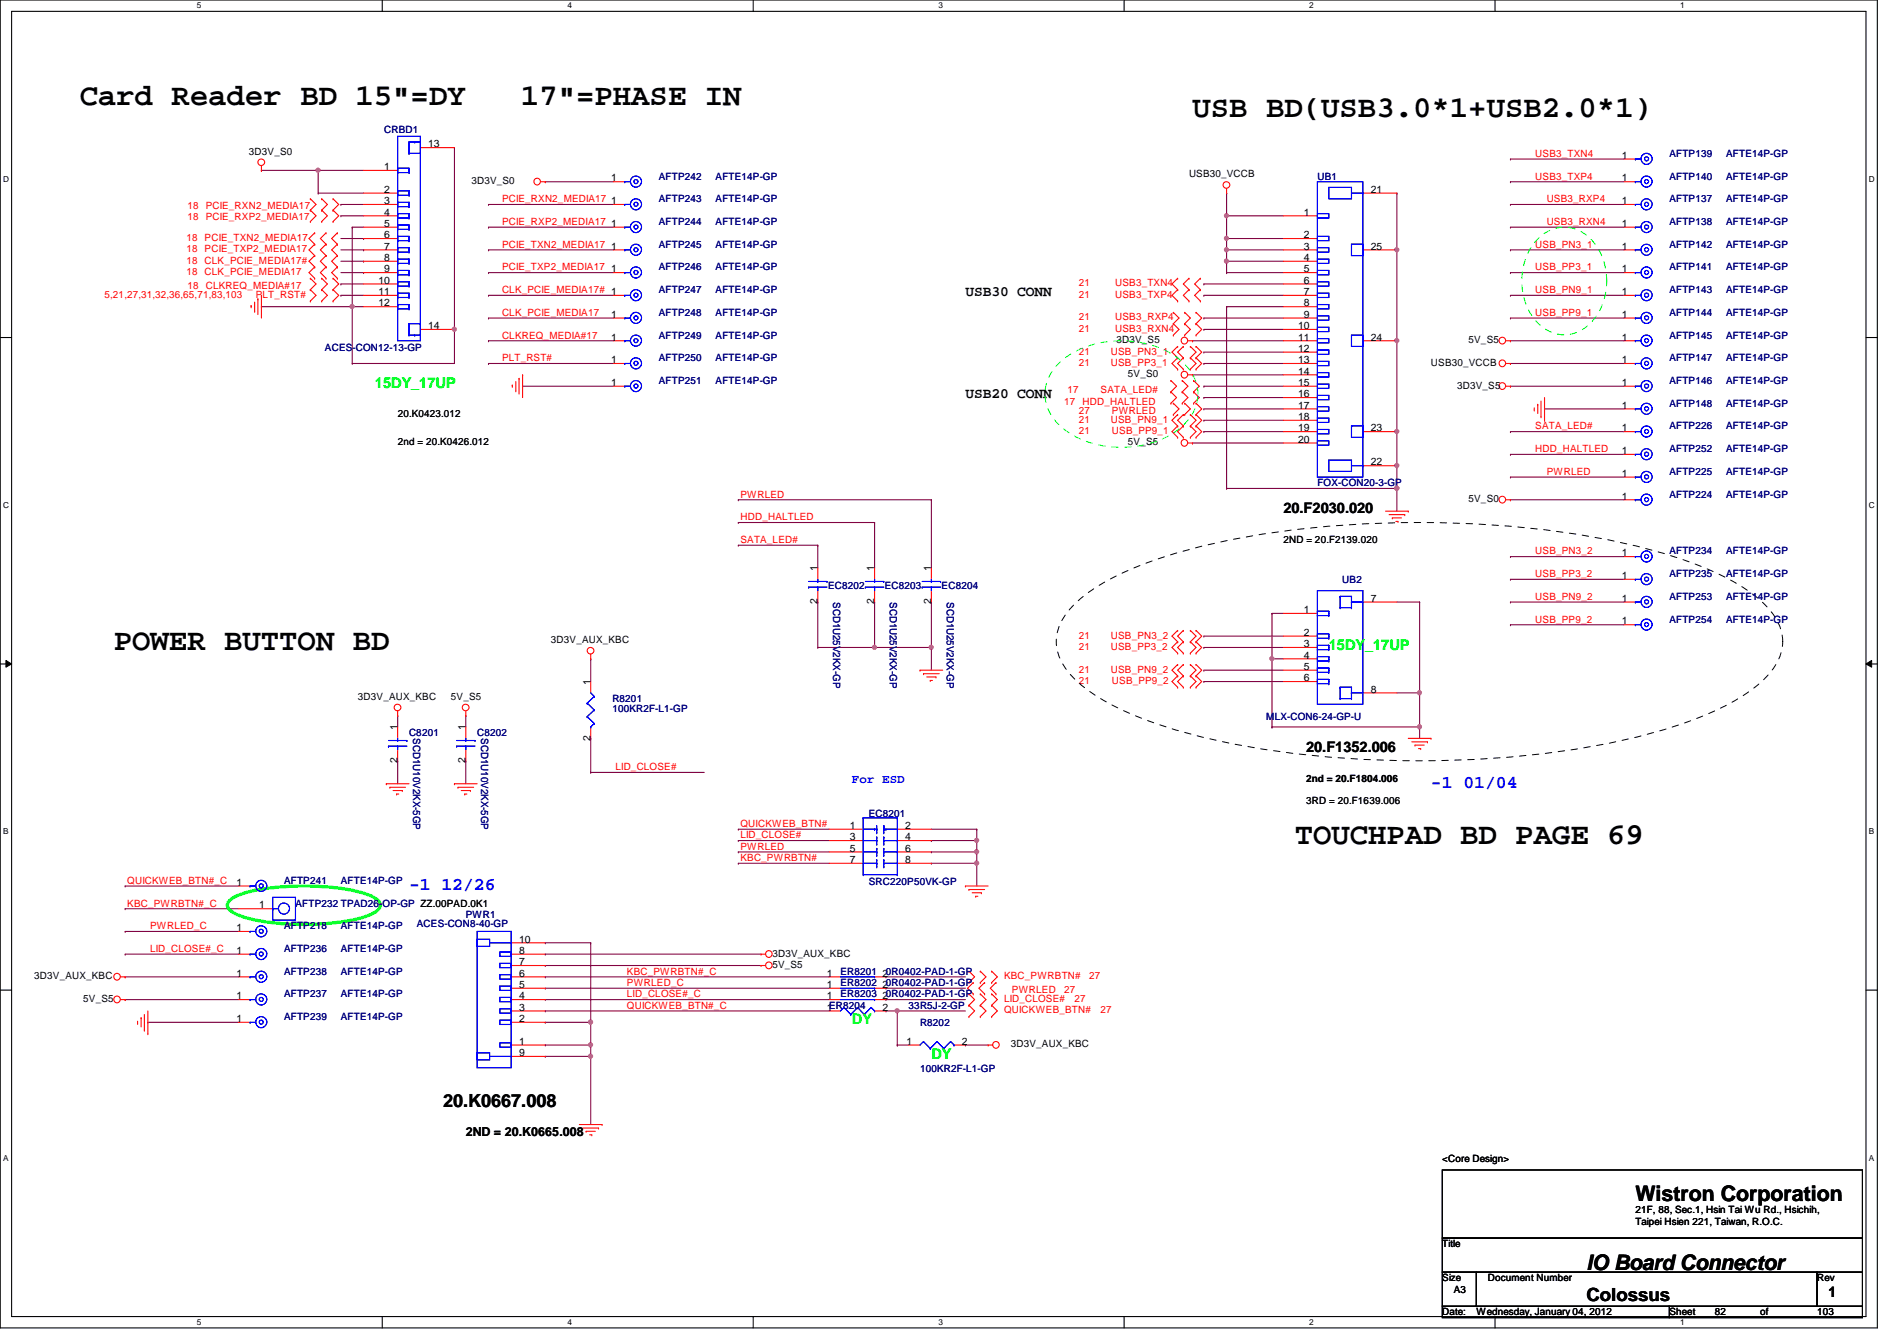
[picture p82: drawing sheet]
<svg xmlns="http://www.w3.org/2000/svg" width="297mm" height="210mm" viewBox="0 0 297 210" stroke-linecap="round" stroke-linejoin="round" font-family="sans-serif">
<defs><g id="words">
<g font-size="4.8">
<text x="12.5" y="16.5">Card Reader BD 15&quot;=DY</text>
<text x="81.6" y="16.5">17&quot;=PHASE IN</text>
<text x="186.7" y="18.2">USB BD(USB3.0*1+USB2.0*1)</text>
<text x="17.8" y="101.8">POWER BUTTON BD</text>
<text x="202.7" y="132">TOUCHPAD BD PAGE 69</text>
</g>
<g font-size="3.3">
<text x="256.1" y="188">Wistron Corporation</text>
<text x="248.4" y="198.8">IO Board Connector</text>
</g>
<g font-size="2.8" fill="#00f">
<text x="224.1" y="123.3">-1 01/04</text>
<text x="64" y="139.3">-1 12/26</text>
</g>
<g font-size="2.8">
<text x="69.4" y="173.3">20.K0667.008</text>
<text x="248.4" y="203.7">Colossus</text>
</g>
<g font-size="2.3">
<text x="151.2" y="46.3">USB30 CONN</text>
<text x="151.2" y="62.3">USB20 CONN</text>
<text x="201" y="80.3">20.F2030.020</text>
<text x="204.5" y="117.7">20.F1352.006</text>
<text x="286.3" y="203">1</text>
</g>
<g font-size="2.3" fill="#0f0">
<text x="58.7" y="60.8">15DY_17UP</text>
<text x="208.1" y="101.7">15DY_17UP</text>
<text x="145.8" y="165.7">DY</text>
</g>
<text font-size="2.3" fill="#00ff40" x="133.4" y="160.4">DY</text>
<text font-size="1.9" fill="#00f" x="133.4" y="122.5">For ESD</text>
<text font-size="1.9" x="72.9" y="177.8">2ND = 20.K0665.008</text>
<g font-size="1.6" fill="#000080">
<text x="60.2" y="20.8">CRBD1</text>
<text x="103.2" y="28.1">AFTP242</text>
<text x="112.1" y="28.1">AFTE14P-GP</text>
<text x="206.3" y="28.1">UB1</text>
<text x="261.4" y="24.6">AFTP139</text>
<text x="261.4" y="28.1">AFTP140</text>
<text x="270.3" y="24.6">AFTE14P-GP</text>
<text x="270.3" y="28.1">AFTE14P-GP</text>
<text x="103.2" y="31.7">AFTP243</text>
<text x="103.2" y="35.2">AFTP244</text>
<text x="112.1" y="31.7">AFTE14P-GP</text>
<text x="112.1" y="35.2">AFTE14P-GP</text>
<text x="261.4" y="31.7">AFTP137</text>
<text x="261.4" y="35.2">AFTP138</text>
<text x="270.3" y="31.7">AFTE14P-GP</text>
<text x="270.3" y="35.2">AFTE14P-GP</text>
<text x="103.2" y="38.8">AFTP245</text>
<text x="112.1" y="38.8">AFTE14P-GP</text>
<text x="261.4" y="38.8">AFTP142</text>
<text x="270.3" y="38.8">AFTE14P-GP</text>
<text x="103.2" y="42.3">AFTP246</text>
<text x="103.2" y="45.9">AFTP247</text>
<text x="112.1" y="42.3">AFTE14P-GP</text>
<text x="112.1" y="45.9">AFTE14P-GP</text>
<text x="261.4" y="42.3">AFTP141</text>
<text x="261.4" y="45.9">AFTP143</text>
<text x="270.3" y="42.3">AFTE14P-GP</text>
<text x="270.3" y="45.9">AFTE14P-GP</text>
<text x="103.2" y="49.4">AFTP248</text>
<text x="103.2" y="53">AFTP249</text>
<text x="112.1" y="49.4">AFTE14P-GP</text>
<text x="112.1" y="53">AFTE14P-GP</text>
<text x="261.4" y="49.4">AFTP144</text>
<text x="261.4" y="53">AFTP145</text>
<text x="270.3" y="49.4">AFTE14P-GP</text>
<text x="270.3" y="53">AFTE14P-GP</text>
<text x="50.9" y="54.9">ACES-CON12-13-GP</text>
<text x="103.2" y="56.6">AFTP250</text>
<text x="112.1" y="56.6">AFTE14P-GP</text>
<text x="261.4" y="56.6">AFTP147</text>
<text x="270.3" y="56.6">AFTE14P-GP</text>
<text x="103.2" y="60.1">AFTP251</text>
<text x="112.1" y="60.1">AFTE14P-GP</text>
<text x="261.4" y="63.7">AFTP148</text>
<text x="261.4" y="60.1">AFTP146</text>
<text x="270.3" y="63.7">AFTE14P-GP</text>
<text x="270.3" y="60.1">AFTE14P-GP</text>
<text x="261.4" y="67.2">AFTP226</text>
<text x="261.4" y="70.8">AFTP252</text>
<text x="270.3" y="67.2">AFTE14P-GP</text>
<text x="270.3" y="70.8">AFTE14P-GP</text>
<text x="206.3" y="76.1">FOX-CON20-3-GP</text>
<text x="261.4" y="77.9">AFTP224</text>
<text x="261.4" y="74.3">AFTP225</text>
<text x="270.3" y="77.9">AFTE14P-GP</text>
<text x="270.3" y="74.3">AFTE14P-GP</text>
<text x="261.4" y="86.8">AFTP234</text>
<text x="270.3" y="86.8">AFTE14P-GP</text>
<text x="129.7" y="92.1">EC8202</text>
<text x="130.5" y="94.2" transform="rotate(90 130.5 94.2)">SCD1U25V2KX-GP</text>
<text x="138.6" y="92.1">EC8203</text>
<text x="139.4" y="94.2" transform="rotate(90 139.4 94.2)">SCD1U25V2KX-GP</text>
<text x="147.4" y="92.1">EC8204</text>
<text x="148.2" y="94.2" transform="rotate(90 148.2 94.2)">SCD1U25V2KX-GP</text>
<text x="210.2" y="91.2">UB2</text>
<text x="261.4" y="90.3">AFTP235</text>
<text x="261.4" y="93.9">AFTP253</text>
<text x="270.3" y="90.3">AFTE14P-GP</text>
<text x="270.3" y="93.9">AFTE14P-GP</text>
<text x="261.4" y="97.5">AFTP254</text>
<text x="270.3" y="97.5">AFTE14P-GP</text>
<text x="95.9" y="109.9">R8201</text>
<text x="95.9" y="111.5">100KR2F-L1-GP</text>
<text x="198.3" y="112.7">MLX-CON6-24-GP-U</text>
<text x="64" y="115.2">C8201</text>
<text x="64.7" y="115.6" transform="rotate(90 64.7 115.6)">SCD1U10V2KX-5GP</text>
<text x="74.7" y="115.2">C8202</text>
<text x="75.4" y="115.6" transform="rotate(90 75.4 115.6)">SCD1U10V2KX-5GP</text>
<text x="136.1" y="127.8">EC8201</text>
<text x="44.5" y="138.3">AFTP241</text>
<text x="46.3" y="141.9">AFTP232 TPAD26-OP-GP ZZ.00PAD.0K1</text>
<text x="53.4" y="138.3">AFTE14P-GP</text>
<text x="72.9" y="143.7">PWR1</text>
<text x="136.1" y="138.5">SRC220P50VK-GP</text>
<text x="44.5" y="145.5">AFTP218</text>
<text x="44.5" y="149">AFTP236</text>
<text x="53.4" y="145.5">AFTE14P-GP</text>
<text x="53.4" y="149">AFTE14P-GP</text>
<text x="65.3" y="145.1">ACES-CON8-40-GP</text>
<text x="44.5" y="152.6">AFTP238</text>
<text x="53.4" y="152.6">AFTE14P-GP</text>
<text x="131.6" y="152.6">ER8201</text>
<text x="131.6" y="154.3">ER8202</text>
<text x="44.5" y="156.1">AFTP237</text>
<text x="44.5" y="159.7">AFTP239</text>
<text x="53.4" y="156.1">AFTE14P-GP</text>
<text x="53.4" y="159.7">AFTE14P-GP</text>
<text x="131.6" y="156.1">ER8203</text>
<text x="142.3" y="157.9">33R5J-2-GP</text>
<text x="144.1" y="160.6">R8202</text>
<text x="144.1" y="167.9">100KR2F-L1-GP</text>
</g>
<g font-size="1.6">
<text x="67.1" y="23.1">13</text>
<text x="39" y="24.2">3D3V_S0</text>
<text x="60.2" y="26.6">1</text>
<text x="73.8" y="28.8">3D3V_S0</text>
<text x="95.7" y="28.4">1</text>
<text x="186.2" y="27.8">USB30_VCCB</text>
<text x="254" y="24.8">1</text>
<text x="254" y="28.4">1</text>
<text x="60.2" y="33.7">4</text>
<text x="60.2" y="32">3</text>
<text x="60.2" y="30.2">2</text>
<text x="60.2" y="35.5">5</text>
<text x="95.7" y="32">1</text>
<text x="95.7" y="35.5">1</text>
<text x="204.2" y="33.7">1</text>
<text x="214.6" y="30.2">21</text>
<text x="254" y="32">1</text>
<text x="254" y="35.5">1</text>
<text x="60.2" y="37.3">6</text>
<text x="60.2" y="39.1">7</text>
<text x="60.2" y="40.9">8</text>
<text x="95.7" y="39.1">1</text>
<text x="204.2" y="37.3">2</text>
<text x="204.2" y="39.1">3</text>
<text x="204.2" y="40.9">4</text>
<text x="214.6" y="39.1">25</text>
<text x="254" y="39.1">1</text>
<text x="59.3" y="44.4">10</text>
<text x="59.3" y="46.2">11</text>
<text x="59.3" y="48">12</text>
<text x="60.2" y="42.6">9</text>
<text x="95.7" y="42.6">1</text>
<text x="204.2" y="42.6">5</text>
<text x="204.2" y="44.4">6</text>
<text x="204.2" y="46.2">7</text>
<text x="204.2" y="48">8</text>
<text x="254" y="42.6">1</text>
<text x="254" y="46.2">1</text>
<text x="67.1" y="51.5">14</text>
<text x="95.7" y="49.7">1</text>
<text x="95.7" y="53.3">1</text>
<text x="174.8" y="53.7">3D3V_S5</text>
<text x="203.3" y="51.5">10</text>
<text x="203.3" y="53.3">11</text>
<text x="204.2" y="49.7">9</text>
<text x="214.6" y="53.3">24</text>
<text x="230" y="53.7">5V_S5</text>
<text x="254" y="49.7">1</text>
<text x="254" y="53.3">1</text>
<text x="95.7" y="56.9">1</text>
<text x="176.6" y="59.1">5V_S0</text>
<text x="203.3" y="55.1">12</text>
<text x="203.3" y="56.9">13</text>
<text x="203.3" y="58.6">14</text>
<text x="224.1" y="57.3">USB30_VCCB</text>
<text x="254" y="56.9">1</text>
<text x="62.3" y="65.3">20.K0423.012</text>
<text x="95.7" y="60.4">1</text>
<text x="203.3" y="60.4">15</text>
<text x="203.3" y="62.2">16</text>
<text x="203.3" y="64">17</text>
<text x="203.3" y="65.7">18</text>
<text x="228.2" y="60.8">3D3V_S5</text>
<text x="254" y="64">1</text>
<text x="254" y="60.4">1</text>
<text x="62.3" y="69.7">2nd = 20.K0426.012</text>
<text x="176.6" y="69.7">5V_S5</text>
<text x="203.3" y="67.5">19</text>
<text x="203.3" y="69.3">20</text>
<text x="214.6" y="67.5">23</text>
<text x="254" y="67.5">1</text>
<text x="254" y="71.1">1</text>
<text x="214.6" y="72.9">22</text>
<text x="254" y="74.6">1</text>
<text x="230" y="78.6">5V_S0</text>
<text x="254" y="78.2">1</text>
<text x="128" y="89.5" transform="rotate(-90 128 89.5)">1</text>
<text x="136.9" y="89.5" transform="rotate(-90 136.9 89.5)">1</text>
<text x="145.8" y="89.5" transform="rotate(-90 145.8 89.5)">1</text>
<text x="201" y="85">2ND = 20.F2139.020</text>
<text x="254" y="87.1">1</text>
<text x="128" y="94.6" transform="rotate(-90 128 94.6)">2</text>
<text x="136.9" y="94.6" transform="rotate(-90 136.9 94.6)">2</text>
<text x="145.8" y="94.6" transform="rotate(-90 145.8 94.6)">2</text>
<text x="204.2" y="96">1</text>
<text x="214.6" y="94.2">7</text>
<text x="254" y="90.6">1</text>
<text x="254" y="94.2">1</text>
<text x="86.3" y="100.7">3D3V_AUX_KBC</text>
<text x="204.2" y="99.5">2</text>
<text x="204.2" y="101.3">3</text>
<text x="254" y="97.7">1</text>
<text x="92.5" y="107.2" transform="rotate(-90 92.5 107.2)">1</text>
<text x="204.2" y="103.1">4</text>
<text x="204.2" y="104.9">5</text>
<text x="204.2" y="106.6">6</text>
<text x="56" y="109.6">3D3V_AUX_KBC</text>
<text x="70.6" y="109.6">5V_S5</text>
<text x="214.6" y="108.4">8</text>
<text x="62.2" y="119.5" transform="rotate(-90 62.2 119.5)">2</text>
<text x="62.2" y="114.3" transform="rotate(-90 62.2 114.3)">1</text>
<text x="72.9" y="119.5" transform="rotate(-90 72.9 119.5)">2</text>
<text x="72.9" y="114.3" transform="rotate(-90 72.9 114.3)">1</text>
<text x="92.5" y="115.9" transform="rotate(-90 92.5 115.9)">2</text>
<text x="204.5" y="122.4">2nd = 20.F1804.006</text>
<text x="204.5" y="125.9">3RD = 20.F1639.006</text>
<text x="133.1" y="129.8">1</text>
<text x="133.1" y="131.5">3</text>
<text x="141.7" y="129.8">2</text>
<text x="141.7" y="131.5">4</text>
<text x="133.1" y="133.3">5</text>
<text x="133.1" y="135.1">7</text>
<text x="141.7" y="133.3">6</text>
<text x="141.7" y="135.1">8</text>
<text x="37" y="138.6">1</text>
<text x="40.6" y="142.2">1</text>
<text x="37" y="145.8">1</text>
<text x="37" y="149.3">1</text>
<text x="81.3" y="149.3">8</text>
<text x="81.3" y="147.5">10</text>
<text x="120.9" y="149.7">3D3V_AUX_KBC</text>
<text x="5.4" y="153.3">3D3V_AUX_KBC</text>
<text x="37" y="152.9">1</text>
<text x="81.3" y="154.6">5</text>
<text x="81.3" y="152.9">6</text>
<text x="81.3" y="151.1">7</text>
<text x="120.9" y="151.5">5V_S5</text>
<text x="129.5" y="152.9">1</text>
<text x="129.5" y="154.6">1</text>
<text x="138.2" y="152.9">20R0402-PAD-1-GP</text>
<text x="138.2" y="154.6">20R0402-PAD-1-GP</text>
<text x="13" y="156.8">5V_S5</text>
<text x="37" y="156.4">1</text>
<text x="37" y="160">1</text>
<text x="81.3" y="160">2</text>
<text x="81.3" y="158.2">3</text>
<text x="81.3" y="156.4">4</text>
<text x="129.5" y="158.2">1ER8204</text>
<text x="129.5" y="156.4">1</text>
<text x="138.2" y="158.2">2</text>
<text x="138.2" y="156.4">20R0402-PAD-1-GP</text>
<text x="81.3" y="163.5">1</text>
<text x="81.3" y="165.3">9</text>
<text x="141.9" y="163.5">1</text>
<text x="150.6" y="163.5">2</text>
<text x="158.3" y="164">3D3V_AUX_KBC</text>
<text x="225.8" y="181.9">&lt;Core Design&gt;</text>
<text x="256.1" y="189.9">21F, 88, Sec.1, Hsin Tai Wu Rd., Hsichih,</text>
<text x="256.1" y="191.7">Taipei Hsien 221, Taiwan, R.O.C.</text>
<text x="225.8" y="195.2">Title</text>
<text x="225.8" y="200.6">Size</text>
<text x="227.6" y="202.4">A3</text>
<text x="233" y="200.6">Document Number</text>
<text x="284.5" y="200.6">Rev</text>
<text x="225.8" y="205.9">Date:</text>
<text x="231.2" y="205.9">Wednesday, January 04, 2012</text>
<text x="261.4" y="205.9">Sheet</text>
<text x="268.5" y="205.9">82</text>
<text x="275.6" y="205.9">of</text>
<text x="284.5" y="205.9">103</text>
</g>
<g font-size="1.6" fill="#f00">
<text x="240.4" y="24.6">USB3_TXN4</text>
<text x="240.4" y="28.1">USB3_TXP4</text>
<text x="29.4" y="34.5">18 PCIE_RXP2_MEDIA17</text>
<text x="29.4" y="32.7">18 PCIE_RXN2_MEDIA17</text>
<text x="78.6" y="31.7">PCIE_RXN2_MEDIA17</text>
<text x="78.6" y="35.2">PCIE_RXP2_MEDIA17</text>
<text x="242.2" y="31.7">USB3_RXP4</text>
<text x="242.2" y="35.2">USB3_RXN4</text>
<text x="29.2" y="37.7">18 PCIE_TXN2_MEDIA17</text>
<text x="29.2" y="39.5">18 PCIE_TXP2_MEDIA17</text>
<text x="29.2" y="41.3">18 CLK_PCIE_MEDIA17#</text>
<text x="78.6" y="38.8">PCIE_TXN2_MEDIA17</text>
<text x="240.4" y="38.8">USB_PN3_1</text>
<text x="16.4" y="46.6">5,21,27,31,32,36,65,71,83,103</text>
<text x="29.2" y="43.1">18 CLK_PCIE_MEDIA17</text>
<text x="29.4" y="45.2">18 CLKREQ_MEDIA#17</text>
<text x="40" y="46.6">PLT_RST#</text>
<text x="78.6" y="42.3">PCIE_TXP2_MEDIA17</text>
<text x="78.6" y="45.9">CLK_PCIE_MEDIA17# 1</text>
<text x="168.9" y="46.6">21</text>
<text x="168.9" y="44.8">21</text>
<text x="174.6" y="46.6">USB3_TXP4</text>
<text x="174.6" y="44.8">USB3_TXN4</text>
<text x="240.4" y="42.3">USB_PP3_1</text>
<text x="240.4" y="45.9">USB_PN9_1</text>
<text x="78.6" y="53">CLKREQ_MEDIA#17</text>
<text x="78.6" y="49.4">CLK_PCIE_MEDIA17</text>
<text x="168.9" y="51.9">21</text>
<text x="168.9" y="50.2">21</text>
<text x="174.6" y="51.9">USB3_RXN4</text>
<text x="174.6" y="50.2">USB3_RXP4</text>
<text x="240.4" y="49.4">USB_PP9_1</text>
<text x="78.6" y="56.6">PLT_RST#</text>
<text x="168.9" y="57.3">21</text>
<text x="168.9" y="55.5">21</text>
<text x="173.9" y="57.3">USB_PP3_1</text>
<text x="173.9" y="55.5">USB_PN3_1</text>
<text x="166.6" y="63.3">17</text>
<text x="167.2" y="61.6">17</text>
<text x="168.9" y="64.7">27</text>
<text x="169.5" y="63.3">HDD_HALTLED</text>
<text x="172.3" y="61.6">SATA_LED#</text>
<text x="174.1" y="64.7">PWRLED</text>
<text x="168.9" y="66.2">21</text>
<text x="168.9" y="67.9">21</text>
<text x="173.9" y="66.2">USB_PN9_1</text>
<text x="174.1" y="67.9">USB_PP9_1</text>
<text x="240.4" y="67.2">SATA_LED#</text>
<text x="240.4" y="70.8">HDD_HALTLED</text>
<text x="115.9" y="77.9">PWRLED</text>
<text x="242.2" y="74.3">PWRLED</text>
<text x="115.9" y="81.4">HDD_HALTLED</text>
<text x="115.9" y="85">SATA_LED#</text>
<text x="240.4" y="86.8">USB_PN3_2</text>
<text x="240.4" y="90.3">USB_PP3_2</text>
<text x="240.4" y="93.9">USB_PN9_2</text>
<text x="168.9" y="101.7">21</text>
<text x="168.9" y="99.9">21</text>
<text x="173.9" y="101.7">USB_PP3_2</text>
<text x="173.9" y="99.9">USB_PN3_2</text>
<text x="240.4" y="97.5">USB_PP9_2</text>
<text x="168.9" y="105.3">21</text>
<text x="168.9" y="107.1">21</text>
<text x="173.9" y="105.3">USB_PN9_2</text>
<text x="174.1" y="107.1">USB_PP9_2</text>
<text x="96.4" y="120.6">LID_CLOSE#</text>
<text x="115.9" y="131.2">LID_CLOSE#</text>
<text x="115.9" y="129.5">QUICKWEB_BTN#</text>
<text x="115.9" y="133">PWRLED</text>
<text x="115.9" y="134.8">KBC_PWRBTN#</text>
<text x="19.9" y="141.9">KBC_PWRBTN#_C</text>
<text x="19.9" y="138.3">QUICKWEB_BTN#_C</text>
<text x="23.5" y="145.5">PWRLED_C</text>
<text x="23.5" y="149">LID_CLOSE#_C</text>
<text x="98.2" y="152.6">KBC_PWRBTN#_C</text>
<text x="98.2" y="154.3">PWRLED_C</text>
<text x="157.2" y="153.3">KBC_PWRBTN#</text>
<text x="158.5" y="155.4">PWRLED</text>
<text x="166.6" y="155.4">27</text>
<text x="170.6" y="153.3">27</text>
<text x="98.2" y="156.1">LID_CLOSE#_C</text>
<text x="98.2" y="157.9">QUICKWEB_BTN#_C</text>
<text x="157.2" y="156.8">LID_CLOSE#</text>
<text x="157.2" y="158.6">QUICKWEB_BTN#</text>
<text x="168.2" y="156.8">27</text>
<text x="172.3" y="158.6">27</text>
</g>
<g font-size="1.3">
<text x="30.8" y="1.3">5</text>
<text x="88.9" y="1.3">4</text>
<text x="146.9" y="1.3">3</text>
<text x="205" y="1.3">2</text>
<text x="263.1" y="1.3">1</text>
<text x=".5" y="28.4">D</text>
<text x="292.6" y="28.4">D</text>
<text x=".5" y="79.5">C</text>
<text x="292.6" y="79.5">C</text>
<text x=".5" y="130.6">B</text>
<text x="292.6" y="130.6">B</text>
<text x=".5" y="181.7">A</text>
<text x="292.6" y="181.7">A</text>
<text x="30.8" y="207.4">5</text>
<text x="88.9" y="207.4">4</text>
<text x="146.9" y="207.4">3</text>
<text x="205" y="207.4">2</text>
<text x="263.1" y="207.4">1</text>
</g>
</g></defs>
<path d="M0 0h294v207.9h-294zM1.8 1.8h290.4v204.3h-290.4z" fill="none" stroke="#000" stroke-width=".17"/>
<g fill="#fff">
<path d="M30.8 .2h.7v1.4h-.7z"/>
<path d="M30.8 206.2h.7v1.4h-.7z"/>
</g>
<path d="M59.9 0v1.8M59.9 206.1v1.8" fill="none" stroke="#000" stroke-width=".17"/>
<g fill="#fff">
<path d="M88.9 .2h.6v1.4h-.6z"/>
<path d="M88.9 206.2h.6v1.4h-.6z"/>
</g>
<path d="M117.9 0v1.8M117.9 206.1v1.8" fill="none" stroke="#000" stroke-width=".17"/>
<g fill="#fff">
<path d="M146.9 .2h.7v1.4h-.7z"/>
<path d="M146.9 206.2h.7v1.4h-.7z"/>
</g>
<path d="M176 0v1.8M176 206.1v1.8" fill="none" stroke="#000" stroke-width=".17"/>
<g fill="#fff">
<path d="M205 .2h.7v1.4h-.7z"/>
<path d="M205 206.2h.7v1.4h-.7z"/>
</g>
<path d="M234.1 0v1.8M234.1 206.1v1.8" fill="none" stroke="#000" stroke-width=".17"/>
<g fill="#fff">
<path d="M263.1 .2h.7v1.4h-.7z"/>
<path d="M263.1 206.2h.7v1.4h-.7z"/>
<path d="M.5 27.3h.9v1.4h-.9z"/>
<path d="M292.6 27.3h.9v1.4h-.9z"/>
<path d="M.5 78.4h.9v1.4h-.9z"/>
<path d="M292.6 78.4h.9v1.4h-.9z"/>
</g>
<path d="M0 52.8h1.8M292.2 52.8h1.8" fill="none" stroke="#000" stroke-width=".17"/>
<g fill="#fff">
<path d="M.5 129.5h.8v1.4h-.8z"/>
<path d="M292.6 129.5h.9v1.4h-.9z"/>
</g>
<path d="M0 103.9h1.8M292.2 103.9h1.8" fill="none" stroke="#000" stroke-width=".17"/>
<path d="M.9 103.4l.9 .5-.9 .5zM292.2 103.9l.9-.5v1z" fill="#000"/>
<path d="M.9 103.4l.9 .5-.9 .5zM292.2 103.9l.9-.5v1z" fill="none" stroke="#000" stroke-width=".16"/>
<g fill="#fff">
<path d="M.5 180.5h.8v1.4h-.8z"/>
<path d="M292.6 180.5h.9v1.4h-.9z"/>
</g>
<path d="M0 155h1.8M292.2 155h1.8" fill="none" stroke="#000" stroke-width=".17"/>
<g fill="none" stroke="#800040" stroke-width=".17">
<path d="M236.5 24.9h.1M236.5 39.1h.1M236.5 28.4h.1M236.5 32h.1M236.5 35.6h.1M236.5 24.9h17.8M236.5 39.1h17.8M236.5 28.4h17.8M236.5 32h17.8M236.5 35.6h17.8M236.5 49.8h.1M236.5 53.3h.1"/>
<path d="M236.5 42.7h.1M236.5 56.9h.1M236.5 46.2h.1M236.5 49.8h17.8M236.5 53.3h17.8M236.5 42.7h17.8M236.5 56.9h17.8M236.5 46.2h17.8M236.5 60.5h.1M236.5 60.5h17.8M241.8 64h.1M241.8 64h12.5"/>
<path d="M62.3 119.1h.1M62.3 112h.1M62.3 112v1.8M62.3 119.1v3.6M72.9 119.1h.1M72.9 112h.1M72.9 112v1.8M72.9 119.1v3.6M145.8 131.6h.1M145.8 131.6h7.1"/>
</g>
<circle cx="152.9" cy="131.5" r=".32" fill="#f0f"/>
<circle cx="152.9" cy="131.5" r=".32" fill="none" stroke="#f0f" stroke-width=".17"/>
<path d="M145.8 133.3h.1M145.8 133.3h7.1" fill="none" stroke="#800040" stroke-width=".17"/>
<circle cx="152.9" cy="133.3" r=".32" fill="#f0f"/>
<circle cx="152.9" cy="133.3" r=".32" fill="none" stroke="#f0f" stroke-width=".17"/>
<path d="M145.8 135.1h.1M145.8 135.1h7.1M152.9 135.1h.1M152.9 135.1v3.6" fill="none" stroke="#800040" stroke-width=".17"/>
<circle cx="152.9" cy="135.1" r=".32" fill="#f0f"/>
<circle cx="152.9" cy="135.1" r=".32" fill="none" stroke="#f0f" stroke-width=".17"/>
<path d="M49.8 26.7h.1M49.8 26.7h7.1M55.2 48h.1M55.2 48h1.7M71.2 51.6h.1M71.2 51.6v5.3M152.9 133.3h.1M152.9 131.6h.1M152.9 131.6v3.5" fill="none" stroke="#800040" stroke-width=".17"/>
<circle cx="71.1" cy="51.5" r=".32" fill="#f0f"/>
<circle cx="71.1" cy="51.5" r=".32" fill="none" stroke="#f0f" stroke-width=".17"/>
<path d="M55.2 56.9h.1M55.2 48h.1M55.2 56.9h16M55.2 48v8.9" fill="none" stroke="#800040" stroke-width=".17"/>
<circle cx="55.1" cy="48" r=".32" fill="#f0f"/>
<circle cx="55.1" cy="48" r=".32" fill="none" stroke="#f0f" stroke-width=".17"/>
<g fill="none" stroke="#800040" stroke-width=".17">
<path d="M49.8 30.2h.1M49.8 26.7h.1M49.8 30.2h7.1M49.8 26.7v3.5M71.2 23.1h.1M71.2 23.1v28.5M76.5 32h.1M76.5 35.6h.1M76.5 39.1h.1M76.5 32h19.6M76.5 35.6h19.6M76.5 39.1h19.6"/>
<path d="M85.4 28.4h.1M85.4 28.4h10.7M76.5 42.7h.1M76.5 46.2h.1M76.5 53.3h.1M76.5 49.8h.1M76.5 56.9h.1M76.5 42.7h19.6M76.5 46.2h19.6M76.5 53.3h19.6M76.5 49.8h19.6M76.5 56.9h19.6"/>
<path d="M81.8 60.5h.1M81.8 60.5h14.3M236.5 67.6h.1M236.5 71.1h.1M236.5 74.7h.1M236.5 67.6h17.8M236.5 71.1h17.8M236.5 74.7h17.8M19.6 152.9h.1M19.6 142.2h.1M19.6 156.5h.1M19.6 145.8h.1"/>
<path d="M19.6 149.4h.1M19.6 152.9h17.8M19.6 142.2h17.8M19.6 156.5h17.8M19.6 145.8h17.8M19.6 149.4h17.8M23.2 160h.1M23.2 160h14.2"/>
</g>
<circle cx="49.8" cy="26.6" r=".32" fill="#f0f"/>
<circle cx="49.8" cy="26.6" r=".32" fill="none" stroke="#f0f" stroke-width=".17"/>
<g fill="none" stroke="#800040" stroke-width=".17">
<path d="M40.9 26.7h.1M40.9 26.7h8.9M53.4 32h.1M53.4 33.8h.1M53.4 32h3.5M53.4 33.8h3.5M53.4 37.3h3.5M53.4 39.1h3.5M55.2 35.6h.1M55.2 35.6h1.7M55.2 35.6v12.4M56.9 37.3h.1"/>
<path d="M56.9 39.1h.1M40.9 48h.1M40.9 48h14.3M53.4 46.2h.1M53.4 44.4h.1M53.4 46.2h3.5M53.4 44.4h3.5M53.4 40.9h3.5M53.4 42.7h3.5M55.2 48h.1M56.9 40.9h.1M56.9 42.7h.1"/>
<path d="M236.5 78.2h.1M236.5 78.2h17.8M92.5 103.1h.1M92.5 115.6h.1M92.5 103.1v3.6M92.5 115.6v5.3M92.5 120.9h.1M92.5 120.9h17.8M115.6 133.3h.1M115.6 131.6h.1M115.6 135.1h.1M115.6 133.3h14.2"/>
<path d="M115.6 131.6h14.2M115.6 135.1h14.2M92.5 163.6h.1M92.5 163.6v1.8"/>
</g>
<circle cx="92.5" cy="163.5" r=".32" fill="#f0f"/>
<circle cx="92.5" cy="163.5" r=".32" fill="none" stroke="#f0f" stroke-width=".17"/>
<path d="M85.4 152.9h.1M85.4 151.1h.1M85.4 152.9h44.4M85.4 151.1h33.8M138.7 152.9h.1M138.7 152.9h12.5M85.4 163.6h.1M92.5 165.4h.1M92.5 160h.1M92.5 160v3.6h-7.1M92.5 165.4v10.6" fill="none" stroke="#800040" stroke-width=".17"/>
<circle cx="92.5" cy="160" r=".32" fill="#f0f"/>
<circle cx="92.5" cy="160" r=".32" fill="none" stroke="#f0f" stroke-width=".17"/>
<path d="M85.4 149.4h.1M85.4 149.4h33.8M85.4 160h.1M85.4 165.4h.1M85.4 160h7.1M85.4 165.4h7.1" fill="none" stroke="#800040" stroke-width=".17"/>
<circle cx="92.5" cy="165.3" r=".32" fill="#f0f"/>
<circle cx="92.5" cy="165.3" r=".32" fill="none" stroke="#f0f" stroke-width=".17"/>
<g fill="none" stroke="#800040" stroke-width=".17">
<path d="M192.1 39.1v1.8M192.1 48h.1M192.1 40.9h.1M192.1 48v28.5M85.4 156.5h.1M85.4 147.6h.1M85.4 154.7h.1M85.4 156.5h44.4M85.4 147.6h7.1M85.4 154.7h44.4M92.5 147.6h.1M92.5 147.6v12.4"/>
<path d="M138.7 156.5h.1M138.7 154.7h.1M138.7 156.5h12.5M138.7 154.7h12.5"/>
</g>
<circle cx="192" cy="40.9" r=".32" fill="#f0f"/>
<circle cx="192" cy="40.9" r=".32" fill="none" stroke="#f0f" stroke-width=".17"/>
<path d="M192.1 76.5h.1M192.1 76.5h26.6" fill="none" stroke="#800040" stroke-width=".17"/>
<circle cx="218.7" cy="76.4" r=".32" fill="#f0f"/>
<circle cx="218.7" cy="76.4" r=".32" fill="none" stroke="#f0f" stroke-width=".17"/>
<path d="M218.7 72.9h.1M218.7 67.6v5.3" fill="none" stroke="#800040" stroke-width=".17"/>
<circle cx="218.7" cy="67.5" r=".32" fill="#f0f"/>
<circle cx="218.7" cy="67.5" r=".32" fill="none" stroke="#f0f" stroke-width=".17"/>
<circle cx="218.7" cy="72.9" r=".32" fill="#f0f"/>
<circle cx="218.7" cy="72.9" r=".32" fill="none" stroke="#f0f" stroke-width=".17"/>
<path d="M192.1 33.8h.1M192.1 33.8v3.5" fill="none" stroke="#800040" stroke-width=".17"/>
<circle cx="192" cy="37.3" r=".32" fill="#f0f"/>
<circle cx="192" cy="37.3" r=".32" fill="none" stroke="#f0f" stroke-width=".17"/>
<circle cx="192" cy="33.8" r=".32" fill="#f0f"/>
<circle cx="192" cy="33.8" r=".32" fill="none" stroke="#f0f" stroke-width=".17"/>
<path d="M192.1 37.3h.1M192.1 37.3v1.8" fill="none" stroke="#800040" stroke-width=".17"/>
<circle cx="192" cy="39.1" r=".32" fill="#f0f"/>
<circle cx="192" cy="39.1" r=".32" fill="none" stroke="#f0f" stroke-width=".17"/>
<g fill="none" stroke="#800040" stroke-width=".17">
<path d="M192.1 30.2h.1M192.1 37.3h.1M192.1 33.8h.1M192.1 39.1h.1M192.1 30.2v3.6M192.1 37.3h8.9M192.1 33.8h8.9M192.1 39.1h8.9M218.7 30.2h.1M218.7 30.2v8.9M192.1 42.7h.1M192.1 42.7h8.9"/>
<path d="M218.7 76.5h.1M218.7 72.9v7.1"/>
</g>
<circle cx="218.7" cy="76.4" r=".32" fill="#f0f"/>
<circle cx="218.7" cy="76.4" r=".32" fill="none" stroke="#f0f" stroke-width=".17"/>
<path d="M218.7 39.1h.1M218.7 39.1v14.2" fill="none" stroke="#800040" stroke-width=".17"/>
<circle cx="218.7" cy="39.1" r=".32" fill="#f0f"/>
<circle cx="218.7" cy="39.1" r=".32" fill="none" stroke="#f0f" stroke-width=".17"/>
<path d="M218.7 53.3h.1M218.7 53.3v14.3" fill="none" stroke="#800040" stroke-width=".17"/>
<circle cx="218.7" cy="53.3" r=".32" fill="#f0f"/>
<circle cx="218.7" cy="53.3" r=".32" fill="none" stroke="#f0f" stroke-width=".17"/>
<g fill="none" stroke="#800040" stroke-width=".17">
<path d="M186.7 58.7h.1M186.7 53.3h.1M186.7 58.7h14.3M186.7 53.3h14.3M188.5 46.2h.1M188.5 55.1h.1M188.5 51.6h.1M188.5 56.9h.1M188.5 49.8h.1M188.5 44.4h.1M188.5 46.2h12.5M188.5 55.1h12.5"/>
<path d="M188.5 51.6h12.5M188.5 56.9h12.5M188.5 49.8h12.5M188.5 44.4h12.5M192.1 40.9h.1M192.1 42.7h.1M192.1 48h.1M192.1 40.9h8.9M192.1 40.9v1.8M192.1 48h8.9M186.7 69.3h.1M186.7 69.3h14.3"/>
<path d="M188.5 67.6h.1M188.5 64h.1M188.5 60.5h.1M188.5 62.2h.1M188.5 65.8h.1M188.5 67.6h12.5M188.5 64h12.5M188.5 60.5h12.5M188.5 62.2h12.5M188.5 65.8h12.5M128.1 94.2h.1M128.1 94.2v7.1"/>
<path d="M136.9 94.2h.1M136.9 94.2v7.1M136.9 101.3h.1M136.9 101.3h8.9"/>
</g>
<circle cx="136.9" cy="101.3" r=".32" fill="#f0f"/>
<circle cx="136.9" cy="101.3" r=".32" fill="none" stroke="#f0f" stroke-width=".17"/>
<path d="M145.8 94.2h.1M145.8 94.2v7.1" fill="none" stroke="#800040" stroke-width=".17"/>
<circle cx="145.8" cy="101.3" r=".32" fill="#f0f"/>
<circle cx="145.8" cy="101.3" r=".32" fill="none" stroke="#f0f" stroke-width=".17"/>
<g fill="none" stroke="#800040" stroke-width=".17">
<path d="M115.6 78.2h.1M115.6 78.2h30.2M145.8 78.2h.1M145.8 78.2v10.7M115.6 85.3h.1M115.6 81.8h.1M115.6 85.3h12.5M115.6 81.8h21.3M128.1 85.3h.1M128.1 85.3v3.6M136.9 81.8h.1M136.9 81.8v7.1"/>
<path d="M128.1 101.3h.1M128.1 101.3h8.8M145.8 101.3h.1M145.8 101.3v3.6M115.6 129.8h.1M115.6 129.8h14.2M145.8 129.8h7.1M152.9 129.8h.1M152.9 131.6h.1M152.9 129.8v1.8M85.4 158.2h.1M85.4 158.2h44.4"/>
<path d="M138.7 158.2h.1M138.7 158.2h12.5M140.5 158.2h.1M140.5 158.2v5.4M140.5 163.6h.1"/>
</g>
<circle cx="140.5" cy="158.2" r=".32" fill="#f0f"/>
<circle cx="140.5" cy="158.2" r=".32" fill="none" stroke="#f0f" stroke-width=".17"/>
<g fill="none" stroke="#800040" stroke-width=".17">
<path d="M188.5 99.6h.1M188.5 99.6h12.5M236.5 97.8h.1M236.5 87.1h.1M236.5 90.7h.1M236.5 94.2h.1M236.5 97.8h17.8M236.5 87.1h17.8M236.5 90.7h17.8M236.5 94.2h17.8M188.5 101.3h.1M188.5 106.7h.1"/>
<path d="M188.5 104.9h.1M188.5 101.3h12.5M188.5 106.7h12.5M188.5 104.9h12.5M199.2 103.1h.1M199.2 113.8h.1M199.2 103.1h1.8M199.2 103.1v10.7M19.6 138.7h.1M19.6 138.7h17.8M140.5 163.6h.1M140.5 163.6h1.8"/>
<path d="M151.2 163.6h.1M151.2 163.6h3.5"/>
</g>
<circle cx="199.2" cy="103.1" r=".32" fill="#f0f"/>
<circle cx="199.2" cy="103.1" r=".32" fill="none" stroke="#f0f" stroke-width=".17"/>
<path d="M218.7 94.2h3.6M222.3 94.2h.1M199.2 113.8h.1M199.2 113.8h23.1M218.7 108.5h3.6M222.3 113.8h.1M222.3 108.5h.1M222.3 108.5v7.1" fill="none" stroke="#800040" stroke-width=".17"/>
<circle cx="222.3" cy="113.8" r=".32" fill="#f0f"/>
<circle cx="222.3" cy="113.8" r=".32" fill="none" stroke="#f0f" stroke-width=".17"/>
<path d="M222.3 94.2v14.3M222.3 108.5h.1" fill="none" stroke="#800040" stroke-width=".17"/>
<circle cx="222.3" cy="108.4" r=".32" fill="#f0f"/>
<circle cx="222.3" cy="108.4" r=".32" fill="none" stroke="#f0f" stroke-width=".17"/>
<path d="M199.2 96h.1M199.2 96h1.8M199.2 96v7.1M199.2 103.1h.1" fill="none" stroke="#800040" stroke-width=".17"/>
<g fill="none" stroke="#f00" stroke-width=".17">
<path d="M40.9 26.7h.1M40.9 26v.7M48.6 34.7h.1M48.6 32.9h.1M48.6 31.1h.1M48.6 31.1l.9 .9-.9 .9M48.6 32.9l.9 .9-.9 .9M49.3 38.2h.1M49.3 36.4h.1M49.3 38.2l-.9 .9 .9 .9M49.3 36.4l-.9 .9 .9 .9M50.4 32.9h.1"/>
<path d="M50.4 34.7h.1M50.4 31.1h.1M50.4 32.9l.9 .9-.9 .9M50.4 31.1l.9 .9-.9 .9M51.1 36.4h.1M51.1 38.2h.1M51.1 36.4l-.9 .9 .9 .9M51.1 38.2l-.9 .9 .9 .9M52.2 34.7h.1M52.2 32.9h.1M52.2 31.1h.1M52.2 31.1l.8 .9-.8 .9"/>
<path d="M52.2 32.9l.8 .9-.8 .9M52.8 38.2h.1M52.8 36.4h.1M52.8 38.2l-.9 .9 .9 .9M52.8 36.4l-.9 .9 .9 .9M56.9 33.8h5.4M56.9 32h5.4M56.9 30.2h5.4M56.9 26.7h5.4M56.9 35.6h5.4M56.9 37.3h5.4M56.9 39.1h5.4"/>
<path d="M65.8 23.1h5.4M84.7 28.4h.7M85.4 28.4h.1M96.1 28.4h1.7M96.1 32h1.7M96.1 35.6h1.7M96.1 39.1h1.7M192.1 30.2h.1M192.1 29.5v.7M201 33.8h5.3M201 37.3h5.3M201 39.1h5.3"/>
<path d="M213.4 30.2h5.3M213.4 39.1h5.3M254.3 28.4h1.8M254.3 32h1.8M254.3 35.6h1.8M254.3 39.1h1.8M254.3 24.9h1.8M39.3 47.8h.1M39.3 47.8v.4M39.9 48.7h.1M39.9 47.3v1.4M40.4 46.8h.1"/>
<path d="M40.4 46.8v2.4M40.9 46.2h.1M40.9 46.2v3.6M48.6 47.1h.1M48.6 45.3h.1M48.6 43.6h.1M48.6 45.3l.9 .9-.9 .9M48.6 43.6l.9 .8-.9 .9M49.3 40h.1M49.3 41.8h.1M49.3 43.6h.1M49.3 40l-.9 .9 .9 .9"/>
<path d="M49.3 41.8l-.9 .9 .9 .9M50.4 45.3h.1M50.4 47.1h.1M50.4 43.6h.1M50.4 45.3l.9 .9-.9 .9M50.4 43.6l.9 .8-.9 .9M51.1 40h.1M51.1 41.8h.1M51.1 43.6h.1M51.1 40l-.9 .9 .9 .9M51.1 41.8l-.9 .9 .9 .9M52.2 47.1h.1"/>
<path d="M52.2 45.3h.1M52.2 43.6h.1M52.2 43.6l.8 .8-.8 .9M52.2 45.3l.8 .9-.8 .9M52.8 40h.1M52.8 41.8h.1M52.8 43.6h.1M52.8 40l-.9 .9 .9 .9M52.8 41.8l-.9 .9 .9 .9M56.9 40.9h5.4M56.9 42.7h5.4M56.9 44.4h5.4"/>
<path d="M56.9 46.2h5.4M56.9 48h5.4M65.8 51.6h5.4M80.8 59.7v1.5M81.3 59.2h.1M81.3 59.2v2.5M81.8 58.7h.1M81.8 58.7v3.5M96.1 53.3h1.7M96.1 56.9h1.7M96.1 42.7h1.7M96.1 46.2h1.7"/>
<path d="M96.1 49.8h1.7M183.3 59.6h.1M183.3 59.6l.9 .9-.9 .8M183.7 52.5h.1M183.7 50.7h.1M183.7 48.9h.1M183.7 50.7l.9 .9-.9 .9M183.7 48.9l.9 .9-.9 .9M184.4 47.1h.1M184.4 45.3h.1M184.4 43.6h.1M184.4 57.8h.1"/>
<path d="M184.4 56h.1M184.4 54.2h.1M184.4 43.6l-.9 .8 .9 .9M184.4 45.3l-.9 .9 .9 .9M184.4 56l-.9 .9 .9 .9M184.4 54.2l-.9 .9 .9 .9M185.1 59.6h.1M185.1 59.6l.9 .9-.9 .8M185.3 56h.1M185.3 57.8h.1M185.3 54.2h.1M185.3 56l-.9 .9 .9 .9"/>
<path d="M185.3 54.2l-.9 .9 .9 .9M185.5 50.7h.1M185.5 52.5h.1M185.5 48.9h.1M185.5 50.7l.9 .9-.9 .9M185.5 48.9l.9 .9-.9 .9M186 53.3h.7M186 58.7h.7M186.2 45.3h.1M186.2 47.1h.1M186.2 43.6h.1M186.2 45.3l-.9 .9 .9 .9"/>
<path d="M186.2 43.6l-.9 .8 .9 .9M186.4 57.8h.1M186.4 56h.1M186.4 54.2h.1M186.4 56l.9 .9-.9 .9M186.4 54.2l.9 .9-.9 .9M186.7 53.3h.1M186.7 58.7h.1M186.9 59.6h.1M186.9 59.6l.9 .9-.9 .8M187.3 52.5h.1M187.3 50.7h.1"/>
<path d="M187.3 48.9h.1M187.3 57.8h.1M187.3 56h.1M187.3 54.2h.1M187.3 48.9l.9 .9-.9 .9M187.3 54.2l.9 .9-.9 .9M187.3 50.7l.9 .9-.9 .9M187.3 56l.9 .9-.9 .9M188 47.1h.1M188 45.3h.1M188 43.6h.1M188 43.6l-.9 .8 .9 .9"/>
<path d="M188 45.3l-.9 .9 .9 .9M201 53.3h5.3M201 56.9h5.3M201 58.7h5.3M201 40.9h5.3M201 42.7h5.3M201 44.4h5.3M201 46.2h5.3M201 48h5.3M201 51.6h5.3M201 49.8h5.3M201 55.1h5.3"/>
<path d="M213.4 53.3h5.3M235.8 53.3h.7M235.8 56.9h.7M236.5 53.3h.1M236.5 56.9h.1M254.3 53.3h1.8M254.3 56.9h1.8M254.3 42.7h1.8M254.3 46.2h1.8M254.3 49.8h1.8M80.2 60.3h.1M80.2 60.3v.3"/>
<path d="M80.8 61.2h.1M96.1 60.5h1.7M183.3 61.3h.1M183.3 63.1h.1M183.3 61.3l.9 .9-.9 .9M183.7 64.9h.1M183.7 63.1h.1M183.7 63.1l.9 .9-.9 .9M184.4 68.5h.1M184.4 66.7h.1M184.4 64.9h.1M184.4 66.7l-.9 .9 .9 .9"/>
<path d="M184.4 64.9l-.9 .9 .9 .9M185.1 61.3h.1M185.1 63.1h.1M185.1 61.3l.9 .9-.9 .9M185.3 66.7h.1M185.3 68.5h.1M185.3 64.9h.1M185.3 66.7l-.9 .9 .9 .9M185.3 64.9l-.9 .9 .9 .9M185.5 63.1h.1M185.5 64.9h.1M185.5 63.1l.9 .9-.9 .9"/>
<path d="M186 69.3h.7M186.4 68.5h.1M186.4 66.7h.1M186.4 64.9h.1M186.4 66.7l.9 .9-.9 .9M186.4 64.9l.9 .9-.9 .9M186.7 69.3h.1M186.9 61.3h.1M186.9 63.1h.1M186.9 61.3l.9 .9-.9 .9M187.3 68.5h.1M187.3 66.7h.1"/>
<path d="M187.3 64.9h.1M187.3 63.1h.1M187.3 66.7l.9 .9-.9 .9M187.3 64.9l.9 .9-.9 .9M187.3 63.1l.9 .9-.9 .9M201 60.5h5.3M201 69.3h5.3M201 64h5.3M201 67.6h5.3M201 62.2h5.3M201 65.8h5.3M213.4 67.6h5.3"/>
<path d="M213.4 72.9h5.3M235.8 60.5h.7M235.8 78.2h.7M236.5 60.5h.1M236.5 78.2h.1M240.2 64.2h.1M240.2 63.8v.4M240.8 63.3h.1M240.8 63.3v1.4M241.3 65.2h.1M241.3 62.8v2.4M241.8 65.8h.1"/>
<path d="M241.8 62.2v3.6M254.3 60.5h1.8M254.3 78.2h1.8M254.3 64h1.8M254.3 74.7h1.8M254.3 67.6h1.8M254.3 71.1h1.8M128.1 88.9v1.8M128.1 92.5v1.7M136.9 88.9v1.8M136.9 92.5v1.7M145.8 88.9v1.8"/>
<path d="M145.8 92.5v1.7M184.4 98.7h.1M184.4 98.7l-.9 .9 .9 .9M185.3 98.7h.1M185.3 98.7l-.9 .9 .9 .9M186.4 98.7h.1M186.4 98.7l.9 .9-.9 .9M187.3 98.7h.1M187.3 98.7l.9 .9-.9 .9M201 96h5.3M201 99.6h5.3M213.4 94.2h5.3"/>
<path d="M217 80h3.5M217.5 80.6h2.5M218 81.1h.1M218 81.1h1.5M218.6 81.6h.3M218.9 81.6h.1M220 80.6h.1M220.5 80h.1M254.3 94.2h1.8M254.3 87.1h1.8M254.3 90.7h1.8M254.3 97.8h1.8"/>
<path d="M62.3 112h.1M62.3 111.3v.7M62.3 113.8v1.8M62.3 117.3v1.8M72.9 112h.1M72.9 111.3v.7M72.9 113.8v1.8M72.9 117.3v1.8M92.5 103.1h.1M92.5 102.4v.7M92.5 106.7v1.8M92.5 113.8v1.8"/>
<path d="M144.1 104.9h.1M144.1 104.9h3.5M144.6 105.5h.1M144.6 105.5h2.5M145.1 106h1.5M145.7 106.5h.1M145.7 106.5h.3M146.6 106h.1M184.4 102.2h.1M184.4 100.5h.1M184.4 105.8h.1M184.4 104h.1"/>
<path d="M184.4 107.6h.1M184.4 100.5l-.9 .8 .9 .9M184.4 104l-.9 .9 .9 .9M184.4 105.8l-.9 .9 .9 .9M185.3 100.5h.1M185.3 102.2h.1M185.3 104h.1M185.3 105.8h.1M185.3 107.6h.1M185.3 100.5l-.9 .8 .9 .9M185.3 104l-.9 .9 .9 .9M185.3 105.8l-.9 .9 .9 .9"/>
<path d="M186.4 102.2h.1M186.4 100.5h.1M186.4 105.8h.1M186.4 104h.1M186.4 107.6h.1M186.4 100.5l.9 .8-.9 .9M186.4 104l.9 .9-.9 .9M186.4 105.8l.9 .9-.9 .9M187.3 102.2h.1M187.3 100.5h.1M187.3 105.8h.1M187.3 104h.1"/>
<path d="M187.3 107.6h.1M187.3 100.5l.9 .8-.9 .9M187.3 104l.9 .9-.9 .9M187.3 105.8l.9 .9-.9 .9M201 104.9h5.3M201 101.3h5.3M201 103.1h5.3M201 106.7h5.3M213.4 108.5h5.3M220.5 115.6h3.6M221.1 116.1h2.4M221.6 116.6h.1"/>
<path d="M221.6 116.6h1.4M222.1 117.2h.4M222.5 117.2h.1M223.5 116.1h.1M224.1 115.6h.1M37.4 138.7h1.8M60.5 122.7h.1M60.5 122.7h3.5M61 123.2h.1M61 123.2h2.5M61.5 123.7h1.5M62.1 124.3h.1"/>
<path d="M62.1 124.3h.3M63 123.7h.1M71.2 122.7h.1M71.2 122.7h3.5M71.7 123.2h.1M71.7 123.2h2.5M72.2 123.7h1.5M72.8 124.3h.1M72.8 124.3h.3M73.7 123.7h.1M129.8 129.8h5.4M129.8 131.6h5.4"/>
<path d="M129.8 133.3h5.4M129.8 135.1h5.4M140.5 129.8h5.3M140.5 131.6h5.3M140.5 133.3h5.3M140.5 135.1h5.3M151.2 138.7h.1M151.2 138.7h3.5M151.7 139.2h.1M151.7 139.2h2.5M152.2 139.7h1.5M153.7 139.7h.1"/>
<path d="M18.9 156.5h.7M18.9 152.9h.7M19.6 156.5h.1M19.6 152.9h.1M21.5 159.9v.3M22.1 159.3h.1M22.1 159.3v1.4M22.6 158.8v2.4M23.2 158.2v3.6M37.4 156.5h1.8M37.4 152.9h1.8M37.4 149.4h1.8"/>
<path d="M37.4 145.8h1.8M37.4 142.2h5.3M80 156.5h5.4M80 152.9h5.4M80 151.1h5.4M80 149.4h5.4M80 158.2h5.4M80 154.7h5.4M80 147.6h5.4M119.2 151.1h.1M119.2 149.4h.1M119.2 151.1h.7"/>
<path d="M119.2 149.4h.7M129.8 156.5h1.8M129.8 152.9h1.8M129.8 158.2h1.8M129.8 154.7h1.8M136.9 156.5h1.8M136.9 152.9h1.8M136.9 158.2h1.8M136.9 154.7h1.8M151.7 153.8h.1M151.7 152h.1M151.7 157.4h.1"/>
<path d="M151.7 155.6h.1M151.7 159.1h.1M151.7 152l.9 .9-.9 .9M151.7 155.6l.9 .9-.9 .9M151.7 157.4l.9 .8-.9 .9M152.4 155.6h.1M152.4 153.8h.1M152.4 153.8l-.9 .9 .9 .9M152.8 140.3h.1M152.8 140.3h.3M153.5 152h.1M153.5 153.8h.1"/>
<path d="M153.5 155.6h.1M153.5 157.4h.1M153.5 159.1h.1M153.5 152l.9 .9-.9 .9M153.5 155.6l.9 .9-.9 .9M153.5 157.4l.9 .8-.9 .9M154.2 153.8h.1M154.2 155.6h.1M154.2 153.8l-.9 .9 .9 .9M155.3 153.8h.1M155.3 152h.1M155.3 157.4h.1"/>
<path d="M155.3 155.6h.1M155.3 159.1h.1M155.3 155.6l.9 .9-.9 .9M155.3 152l.9 .9-.9 .9M155.3 157.4l.9 .8-.9 .9M156 155.6h.1M156 153.8h.1M156 153.8l-.9 .9 .9 .9M21.5 160.2h.1M22.6 161.2h.1M23.2 161.8h.1M37.4 160h1.8"/>
<path d="M80 163.6h5.4M80 160h5.4M80 165.4h5.4M90.7 176h3.6M91.3 176.6h2.4M91.8 177.1h.1M91.8 177.1h1.4M92.3 177.6h.4M92.7 177.6h.1M93.7 176.6h.1M94.3 176h.1M142.3 163.6h1.8"/>
<path d="M149.4 163.6h1.8M154.7 163.6h.1M154.7 163.6h.7"/>
<circle cx="40.9" cy="25.4" r=".52"/>
<circle cx="84.1" cy="28.4" r=".52"/>
<circle cx="192" cy="29" r=".52"/>
<circle cx="185.4" cy="53.3" r=".52"/>
<circle cx="185.4" cy="58.6" r=".52"/>
<circle cx="235.2" cy="53.3" r=".52"/>
<circle cx="235.2" cy="56.9" r=".52"/>
<circle cx="185.4" cy="69.3" r=".52"/>
<circle cx="235.2" cy="60.4" r=".52"/>
<circle cx="235.2" cy="78.2" r=".52"/>
<circle cx="62.3" cy="110.7" r=".52"/>
<circle cx="72.9" cy="110.7" r=".52"/>
<circle cx="92.5" cy="101.8" r=".52"/>
<circle cx="18.3" cy="156.4" r=".52"/>
<circle cx="18.3" cy="152.9" r=".52"/>
<circle cx="120.4" cy="149.3" r=".52"/>
<circle cx="120.4" cy="151.1" r=".52"/>
<circle cx="155.9" cy="163.5" r=".52"/>
</g>
<path d="M225.8 183.1h65.8v10.7h-65.8zM225.8 193.8h65.8v5.3h-65.8zM225.8 199.1h5.4v5.4h-5.4zM231.2 199.1h53.3v5.4h-53.3zM284.5 199.1h7.1v5.4h-7.1zM225.8 204.5h35.6v1.7h-35.6zM261.4 204.5h30.2v1.7h-30.2z" fill="none" stroke="#000" stroke-width=".17"/>
<path d="M168.5 94.3a33.1 33.1 0 0 1 11.1-6.2 114.7 114.7 0 0 1 31.2-5.9 158.8 158.8 0 0 1 43.3 2.8 59.8 59.8 0 0 1 19 7.1 14.4 14.4 0 0 1 5.5 5.8 7 7 0 0 1-1.5 7.5 26.2 26.2 0 0 1-9.8 6.4 96.4 96.4 0 0 1-26.4 6.3 161 161 0 0 1-50.4-2.2 59.6 59.6 0 0 1-19.1-7.1 14.4 14.4 0 0 1-5.5-5.9 7 7 0 0 1 1.5-7.4z" fill="none" stroke="#000" stroke-width=".16" stroke-dasharray="1 1 1 1 1 1 1 1"/>
<path d="M240.6 37.6a5.6 5.6 0 0 1 8.7 0 9.8 9.8 0 0 1-.8 13.4 5.7 5.7 0 0 1-8.6-1.5 10.1 10.1 0 0 1 .7-11.9z" fill="none" stroke="#0f0" stroke-width=".16" stroke-dasharray="1 1 1 1 1 1 1 1"/>
<path d="M165.8 56.9a14.9 14.9 0 0 1 12.7-3.3 11.5 11.5 0 0 1 8.3 5.1 6.3 6.3 0 0 1-1.4 7.7 15 15 0 0 1-14.1 3.1 10.3 10.3 0 0 1-7.3-5.8 6.3 6.3 0 0 1 1.8-6.8z" fill="none" stroke="#00ff40" stroke-width=".16" stroke-dasharray="1 1 1 1 1 1 1 1"/>
<path d="M36 140.9a11.6 11.6 0 0 1 5.5-1.8 40.9 40.9 0 0 1 15.6 .7 4.2 4.2 0 0 1 2.4 1.5 1.21 1.21 0 0 1-.9 1.6 23.1 23.1 0 0 1-9.4 1.8 32.9 32.9 0 0 1-12-1.5 2.16 2.16 0 0 1-1.6-1.5l.1-.4z" fill="none" stroke="#00ff40" stroke-width=".51"/>
<g fill="none" stroke="#00f" stroke-width=".17">
<path d="M62.3 21.3h3.5v32h-3.5zM62.3 26.3h.1M62.3 27h.1M62.3 29.9h.1M62.3 30.6h.1M62.3 31.7h.1M62.3 32.3h.1M62.3 33.4h.1M62.3 34.1h.1M62.3 35.2h.1M62.3 35.9h.1M62.3 37h.1"/>
<path d="M62.3 37.7h.1M62.3 38.8h.1M62.3 39.5h.1M62.3 26.3h1.7M62.3 26.3v.7M62.3 29.9v.7M62.3 31.7v.6M62.3 33.4v.7M62.3 35.2v.7M62.3 37v.7M62.3 38.8v.7M62.3 27h1.7"/>
<path d="M62.3 29.9h1.7M62.3 30.6h1.7M62.3 31.7h1.7M62.3 32.3h1.7M62.3 33.4h1.7M62.3 34.1h1.7M62.3 35.2h1.7M62.3 35.9h1.7M62.3 37h1.7M62.3 37.7h1.7M62.3 38.8h1.7M62.3 39.5h1.7"/>
<path d="M64 26.3h.1M64 27h.1M64 26.7h.1M64 29.9h.1M64 30.6h.1M64 30.2h.1M64 31.7h.1M64 32.3h.1M64 32h.1M64 22.2h.1M64 24h.1M64 33.4h.1"/>
<path d="M64 34.1h.1M64 33.8h.1M64 35.2h.1M64 35.9h.1M64 35.6h.1M64 37h.1M64 37.7h.1M64 37.3h.1M64 38.8h.1M64 39.5h.1M64 39.1h.1M64 22.2v1.8"/>
<path d="M64 26.3v.7M64 29.9v.7M64 31.7v.6M64 33.4v.7M64 35.2v.7M64 37v.7M64 38.8v.7M64 22.2h1.8M64 24h1.8M64.9 22.2h.1M65.8 24h.1M65.8 22.2h.1"/>
<path d="M65.8 22.2v1.8M97.8 28.4h.1M97.8 32h.1M97.8 35.6h.1M97.8 39.1h.1M97.8 28.4h.9M97.8 32h.9M97.8 35.6h.9M97.8 39.1h.9M206.3 33.4h1.8v.7h-1.8zM206.3 38.8h1.8v.7h-1.8zM206.3 37h1.8v.7h-1.8z"/>
<path d="M206.3 28.4h7.1v46.3h-7.1zM208.1 29.3h3.5v1.8h-3.5zM211.6 38.2h1.8v1.8h-1.8zM211.6 30.2h1.8M213.4 30.2h.1M256.1 32h.1M256.1 24.9h.1M256.1 35.6h.1M256.1 28.4h.1M256.1 39.1h.1M256.1 28.4h.9M256.1 32h.9"/>
<path d="M256.1 35.6h.9M256.1 24.9h.9M256.1 39.1h.9M62.3 40.6h.1M62.3 41.2h.1M62.3 42.3h.1M62.3 43h.1M62.3 44.1h.1M62.3 44.8h.1M62.3 45.9h.1M62.3 46.6h.1M62.3 47.7h.1"/>
<path d="M62.3 48.3h.1M62.3 40.6v.6M62.3 42.3v.7M62.3 44.1v.7M62.3 45.9v.7M62.3 47.7v.6M62.3 40.6h1.7M62.3 41.2h1.7M62.3 42.3h1.7M62.3 43h1.7M62.3 44.1h1.7M62.3 44.8h1.7"/>
<path d="M62.3 45.9h1.7M62.3 46.6h1.7M62.3 47.7h1.7M62.3 48.3h1.7M64 52.5h.1M64 51.6h.1M64 50.7h.1M64 40.6h.1M64 41.2h.1M64 40.9h.1M64 42.3h.1M64 43h.1"/>
<path d="M64 42.7h.1M64 44.1h.1M64 44.8h.1M64 44.4h.1M64 45.9h.1M64 46.6h.1M64 46.2h.1M64 47.7h.1M64 48.3h.1M64 48h.1M64 40.6v.6M64 42.3v.7"/>
<path d="M64 44.1v.7M64 45.9v.7M64 47.7v.6M64 50.7v1.8M64 52.5h1.8M64 50.7h1.8M64.9 52.5h.1M65.8 50.7h.1M65.8 52.5h.1M65.8 50.7v1.8M97.8 49.8h.1M97.8 53.3h.1"/>
<path d="M97.8 56.9h.1M97.8 42.7h.1M97.8 46.2h.1M97.8 49.8h.9M97.8 56.9h.9M97.8 53.3h.9M97.8 42.7h.9M97.8 46.2h.9M206.3 40.6h1.8v.6h-1.8zM206.3 42.3h1.8v.7h-1.8zM206.3 45.9h1.8v.7h-1.8zM206.3 44.1h1.8v.7h-1.8z"/>
<path d="M206.3 47.7h1.8v.6h-1.8zM206.3 49.4h1.8v.7h-1.8zM206.3 58.3h1.8v.7h-1.8zM206.3 54.8h1.8v.7h-1.8zM206.3 51.2h1.8v.7h-1.8zM206.3 56.6h1.8v.6h-1.8zM206.3 53h1.8v.7h-1.8zM211.6 52.5h1.8v1.7h-1.8zM256.1 56.9h.1M256.1 42.7h.1M256.1 49.8h.1M256.1 46.2h.1"/>
<path d="M256.1 53.3h.1M256.1 49.8h.9M256.1 56.9h.9M256.1 53.3h.9M256.1 42.7h.9M256.1 46.2h.9M97.8 60.5h.1M97.8 60.5h.9M206.3 63.7h1.8v.6h-1.8zM206.3 61.9h1.8v.7h-1.8zM206.3 60.1h1.8v.7h-1.8zM206.3 65.4h1.8v.7h-1.8z"/>
<path d="M206.3 67.2h1.8v.7h-1.8zM206.3 69h1.8v.7h-1.8zM208.1 72h3.5v1.8h-3.5zM211.6 66.7h1.8v1.8h-1.8zM211.6 72.9h1.8M213.4 72.9h.1M256.1 64h.1M256.1 60.5h.1M256.1 78.2h.1M256.1 74.7h.1M256.1 67.6h.1M256.1 71.1h.1"/>
<path d="M256.1 64h.9M256.1 60.5h.9M256.1 78.2h.9M256.1 74.7h.9M256.1 67.6h.9M256.1 71.1h.9M126.6 91.9h.1M126.6 91h2.9M126.6 91.9h2.9M128.1 91h.1M128.1 91.9h.1M128.1 90.7v.3"/>
<path d="M128.1 91.9v.6M129.5 91h.1M135.5 91.9h.1M135.5 91h2.9M135.5 91.9h2.9M136.9 91h.1M136.9 91.9h.1M136.9 90.7v.3M136.9 91.9v.6M138.4 91h.1M144.4 91.9h.1M144.4 91h2.9"/>
<path d="M144.4 91.9h2.9M145.8 91h.1M145.8 91.9h.1M145.8 90.7v.3M145.8 91.9v.6M147.3 91h.1M206.3 92.5h7.1v17.7h-7.1zM206.3 95.7h.1M206.3 96.4h.1M206.3 99.2h.1M206.3 99.9h.1M206.3 95.7h1.8"/>
<path d="M206.3 95.7v.7M206.3 99.2v.7M206.3 96.4h1.8M206.3 99.2h1.8M206.3 99.9h1.8M208.1 95.7h.1M208.1 96.4h.1M208.1 96h.1M208.1 99.2h.1M208.1 99.9h.1M208.1 99.6h.1M208.1 95.7v.7"/>
<path d="M208.1 99.2v.7M209.8 95.1h.1M209.8 93.3h.1M209.8 93.3v1.8M209.8 95.1h1.8M209.8 93.3h1.8M211.6 93.3h.1M211.6 94.2h.1M211.6 95.1h.1M211.6 93.3v1.8M211.6 94.2h1.8M256.1 87.1h.1"/>
<path d="M256.1 90.7h.1M256.1 94.2h.1M256.1 97.8h.1M256.1 94.2h.9M256.1 87.1h.9M256.1 90.7h.9M256.1 97.8h.9M60.8 116.8h.1M60.8 115.9h2.9M60.8 116.8h2.9M62.3 115.9h.1M62.3 116.8h.1"/>
<path d="M62.3 115.6v.3M62.3 116.8v.5M63.7 115.9h.1M71.5 116.8h.1M71.5 115.9h2.9M71.5 116.8h2.9M72.9 115.9h.1M72.9 116.8h.1M72.9 115.6v.3M72.9 116.8v.5M74.4 115.9h.1M91.9 110.1h.1"/>
<path d="M91.9 112.2h.1M91.9 110.1l1.1 1M91.9 112.2l1.1 1M92.5 113.8h.1M92.5 108.5l.5 .5M93 109h.1M93 111.1h.1M93 113.2h.1M93 109l-1.1 1.1M93 111.1l-1.1 1.1M93 113.2l-.5 .6M206.3 101h.1"/>
<path d="M206.3 101.7h.1M206.3 102.8h.1M206.3 103.5h.1M206.3 104.6h.1M206.3 105.2h.1M206.3 106.3h.1M206.3 107h.1M206.3 101v.7M206.3 102.8v.7M206.3 104.6v.6M206.3 106.3v.7M206.3 101h1.8"/>
<path d="M206.3 101.7h1.8M206.3 102.8h1.8M206.3 103.5h1.8M206.3 104.6h1.8M206.3 105.2h1.8M206.3 106.3h1.8M206.3 107h1.8M208.1 101h.1M208.1 101.7h.1M208.1 101.3h.1M208.1 102.8h.1M208.1 103.5h.1"/>
<path d="M208.1 103.1h.1M208.1 104.6h.1M208.1 105.2h.1M208.1 104.9h.1M208.1 106.3h.1M208.1 107h.1M208.1 106.7h.1M208.1 101v.7M208.1 102.8v.7M208.1 104.6v.6M208.1 106.3v.7M209.8 107.6h.1"/>
<path d="M209.8 109.3h.1M209.8 107.6v1.7M209.8 107.6h1.8M209.8 109.3h1.8M211.6 108.5h.1M211.6 107.6h.1M211.6 109.3h.1M211.6 107.6v1.7M211.6 108.5h1.8M39.2 138.7h.1M39.2 138.7h.8M135.2 136.9h.1"/>
<path d="M135.2 128h.1M135.2 129.8h2.1M135.2 131.6h2.1M135.2 133.3h2.1M135.2 135.1h2.1M135.2 136.9h5.3M135.2 128v8.9M135.2 128h5.3M136.9 129.8h.1M137.3 129.8h.1M137.3 130.3h.1M137.3 131.6h.1"/>
<path d="M137.3 131h.1M137.3 132.1h.1M137.3 133.3h.1M137.3 132.8h.1M137.3 133.9h.1M137.3 135.1h.1M137.3 134.6h.1M137.3 135.7h.1M137.3 129.2v1.1M137.3 131v1.1M137.3 132.8v1.1M137.3 134.6v1.1"/>
<path d="M138.4 129.8h.1M138.4 129.2h.1M138.4 130.3h.1M138.4 131.6h.1M138.4 131h.1M138.4 132.1h.1M138.4 133.3h.1M138.4 132.8h.1M138.4 133.9h.1M138.4 135.1h.1M138.4 134.6h.1M138.4 135.7h.1"/>
<path d="M138.4 129.8h2.1M138.4 129.2v1.1M138.4 131v1.1M138.4 132.8v1.1M138.4 134.6v1.1M138.4 131.6h2.1M138.4 133.3h2.1M138.4 135.1h2.1M138.7 129.8h.1M140.5 128h.1M140.5 136.9h.1M140.5 128v8.9"/>
<path d="M39.2 145.8h.1M39.2 149.4h.1M39.2 156.5h.1M39.2 152.9h.1M39.2 145.8h.8M39.2 149.4h.8M39.2 156.5h.8M39.2 152.9h.8M42.7 140.5h3.6v3.5h-3.6zM42.7 142.2h.1M42.7 142.2h.9M74.7 147h2v1.1h-2z"/>
<path d="M74.7 145.8h5.3v21.3h-5.3zM76.7 147.6h3.3M78.3 159.7h1.7v.7h-1.7zM78.3 157.9h1.7v.7h-1.7zM78.3 156.1h1.7v.7h-1.7zM78.3 154.3h1.7v.7h-1.7zM78.3 152.6h1.7v.6h-1.7zM78.3 150.8h1.7v.7h-1.7zM78.3 149h1.7v.7h-1.7zM80 147.6h.1M131.6 156.5h5.3M131.6 152.9h5.3"/>
<path d="M131.6 154.7h5.3M132.2 157.7h.1M132.2 157.7l-.6 .5M132.2 157.7l1 1.1M133.2 158.8h.1M134.3 157.7h.1M134.3 157.7l-1.1 1.1M134.3 157.7l1 1.1M135.3 158.8h.1M136.4 157.7h.1M136.4 157.7l-1.1 1.1M136.4 157.7l.5 .5"/>
<path d="M136.9 158.2h.1M136.9 152.9h.1M136.9 156.5h.1M136.9 154.7h.1M39.2 160h.1M39.2 160h.8M74.7 164.8h2v1.1h-2zM76.7 165.4h3.3M78.3 163.2h1.7v.7h-1.7zM80 165.4h.1M144.6 163h.1M144.6 163l-.5 .6"/>
<path d="M144.6 163l1.1 1.1M145.7 164.1h.1M146.7 163h.1M146.7 163l-1 1.1M146.7 163l1.1 1.1M147.8 164.1h.1M148.8 163h.1M148.8 163l-1 1.1M148.8 163l.6 .6M149.4 163.6h.1"/>
<circle cx="99.6" cy="35.5" r=".32"/>
<circle cx="99.6" cy="39.1" r=".32"/>
<circle cx="99.6" cy="32" r=".32"/>
<circle cx="99.6" cy="28.4" r=".32"/>
<circle cx="99.6" cy="32" r=".87"/>
<circle cx="99.6" cy="28.4" r=".87"/>
<circle cx="99.6" cy="35.5" r=".87"/>
<circle cx="99.6" cy="39.1" r=".87"/>
<circle cx="257.8" cy="35.5" r=".32"/>
<circle cx="257.8" cy="24.9" r=".32"/>
<circle cx="257.8" cy="32" r=".32"/>
<circle cx="257.8" cy="28.4" r=".32"/>
<circle cx="257.8" cy="39.1" r=".32"/>
<circle cx="257.8" cy="35.5" r=".87"/>
<circle cx="257.8" cy="24.9" r=".87"/>
<circle cx="257.8" cy="32" r=".87"/>
<circle cx="257.8" cy="28.4" r=".87"/>
<circle cx="257.8" cy="39.1" r=".87"/>
<circle cx="99.6" cy="49.8" r=".32"/>
<circle cx="99.6" cy="46.2" r=".32"/>
<circle cx="99.6" cy="56.9" r=".32"/>
<circle cx="99.6" cy="42.6" r=".32"/>
<circle cx="99.6" cy="53.3" r=".32"/>
<circle cx="99.6" cy="53.3" r=".87"/>
<circle cx="99.6" cy="56.9" r=".87"/>
<circle cx="99.6" cy="46.2" r=".87"/>
<circle cx="99.6" cy="49.8" r=".87"/>
<circle cx="99.6" cy="42.6" r=".87"/>
<circle cx="257.8" cy="46.2" r=".32"/>
<circle cx="257.8" cy="53.3" r=".32"/>
<circle cx="257.8" cy="42.6" r=".32"/>
<circle cx="257.8" cy="49.8" r=".32"/>
<circle cx="257.8" cy="56.9" r=".32"/>
<circle cx="257.8" cy="53.3" r=".87"/>
<circle cx="257.8" cy="42.6" r=".87"/>
<circle cx="257.8" cy="49.8" r=".87"/>
<circle cx="257.8" cy="56.9" r=".87"/>
<circle cx="257.8" cy="46.2" r=".87"/>
<circle cx="99.6" cy="60.4" r=".32"/>
<circle cx="99.6" cy="60.4" r=".87"/>
<circle cx="257.8" cy="60.4" r=".32"/>
<circle cx="257.8" cy="74.6" r=".32"/>
<circle cx="257.8" cy="67.5" r=".32"/>
<circle cx="257.8" cy="71.1" r=".32"/>
<circle cx="257.8" cy="78.2" r=".32"/>
<circle cx="257.8" cy="64" r=".32"/>
<circle cx="257.8" cy="67.5" r=".87"/>
<circle cx="257.8" cy="74.6" r=".87"/>
<circle cx="257.8" cy="78.2" r=".87"/>
<circle cx="257.8" cy="64" r=".87"/>
<circle cx="257.8" cy="60.4" r=".87"/>
<circle cx="257.8" cy="71.1" r=".87"/>
<circle cx="257.8" cy="97.8" r=".32"/>
<circle cx="257.8" cy="87.1" r=".32"/>
<circle cx="257.8" cy="90.7" r=".32"/>
<circle cx="257.8" cy="94.2" r=".32"/>
<circle cx="257.8" cy="90.6" r=".87"/>
<circle cx="257.8" cy="94.2" r=".87"/>
<circle cx="257.8" cy="87.1" r=".87"/>
<circle cx="257.8" cy="97.8" r=".87"/>
<circle cx="40.9" cy="138.7" r=".32"/>
<circle cx="40.9" cy="138.7" r=".87"/>
<circle cx="40.9" cy="149.3" r=".32"/>
<circle cx="40.9" cy="156.4" r=".32"/>
<circle cx="40.9" cy="152.9" r=".32"/>
<circle cx="40.9" cy="145.8" r=".32"/>
<circle cx="40.9" cy="160" r=".32"/>
<circle cx="40.9" cy="149.3" r=".87"/>
<circle cx="40.9" cy="152.9" r=".87"/>
<circle cx="40.9" cy="156.4" r=".87"/>
<circle cx="40.9" cy="145.8" r=".87"/>
<circle cx="40.9" cy="160" r=".87"/>
<circle cx="44.5" cy="142.2" r=".87"/>
</g>
<circle cx="152.9" cy="131.5" r=".32" fill="#f0f"/>
<circle cx="152.9" cy="131.5" r=".32" fill="none" stroke="#f0f" stroke-width=".17"/>
<circle cx="152.9" cy="133.3" r=".32" fill="#f0f"/>
<circle cx="152.9" cy="133.3" r=".32" fill="none" stroke="#f0f" stroke-width=".17"/>
<circle cx="152.9" cy="135.1" r=".32" fill="#f0f"/>
<circle cx="152.9" cy="135.1" r=".32" fill="none" stroke="#f0f" stroke-width=".17"/>
<circle cx="71.1" cy="51.5" r=".32" fill="#f0f"/>
<circle cx="71.1" cy="51.5" r=".32" fill="none" stroke="#f0f" stroke-width=".17"/>
<circle cx="55.1" cy="48" r=".32" fill="#f0f"/>
<circle cx="55.1" cy="48" r=".32" fill="none" stroke="#f0f" stroke-width=".17"/>
<circle cx="49.8" cy="26.6" r=".32" fill="#f0f"/>
<circle cx="49.8" cy="26.6" r=".32" fill="none" stroke="#f0f" stroke-width=".17"/>
<circle cx="92.5" cy="163.5" r=".32" fill="#f0f"/>
<circle cx="92.5" cy="163.5" r=".32" fill="none" stroke="#f0f" stroke-width=".17"/>
<circle cx="92.5" cy="160" r=".32" fill="#f0f"/>
<circle cx="92.5" cy="160" r=".32" fill="none" stroke="#f0f" stroke-width=".17"/>
<circle cx="92.5" cy="165.3" r=".32" fill="#f0f"/>
<circle cx="92.5" cy="165.3" r=".32" fill="none" stroke="#f0f" stroke-width=".17"/>
<circle cx="192" cy="40.9" r=".32" fill="#f0f"/>
<circle cx="192" cy="40.9" r=".32" fill="none" stroke="#f0f" stroke-width=".17"/>
<circle cx="218.7" cy="76.4" r=".32" fill="#f0f"/>
<circle cx="218.7" cy="76.4" r=".32" fill="none" stroke="#f0f" stroke-width=".17"/>
<circle cx="218.7" cy="67.5" r=".32" fill="#f0f"/>
<circle cx="218.7" cy="67.5" r=".32" fill="none" stroke="#f0f" stroke-width=".17"/>
<circle cx="218.7" cy="72.9" r=".32" fill="#f0f"/>
<circle cx="218.7" cy="72.9" r=".32" fill="none" stroke="#f0f" stroke-width=".17"/>
<circle cx="192" cy="37.3" r=".32" fill="#f0f"/>
<circle cx="192" cy="37.3" r=".32" fill="none" stroke="#f0f" stroke-width=".17"/>
<circle cx="192" cy="33.8" r=".32" fill="#f0f"/>
<circle cx="192" cy="33.8" r=".32" fill="none" stroke="#f0f" stroke-width=".17"/>
<circle cx="192" cy="39.1" r=".32" fill="#f0f"/>
<circle cx="192" cy="39.1" r=".32" fill="none" stroke="#f0f" stroke-width=".17"/>
<circle cx="218.7" cy="76.4" r=".32" fill="#f0f"/>
<circle cx="218.7" cy="76.4" r=".32" fill="none" stroke="#f0f" stroke-width=".17"/>
<circle cx="218.7" cy="39.1" r=".32" fill="#f0f"/>
<circle cx="218.7" cy="39.1" r=".32" fill="none" stroke="#f0f" stroke-width=".17"/>
<circle cx="218.7" cy="53.3" r=".32" fill="#f0f"/>
<circle cx="218.7" cy="53.3" r=".32" fill="none" stroke="#f0f" stroke-width=".17"/>
<circle cx="136.9" cy="101.3" r=".32" fill="#f0f"/>
<circle cx="136.9" cy="101.3" r=".32" fill="none" stroke="#f0f" stroke-width=".17"/>
<circle cx="145.8" cy="101.3" r=".32" fill="#f0f"/>
<circle cx="145.8" cy="101.3" r=".32" fill="none" stroke="#f0f" stroke-width=".17"/>
<circle cx="140.5" cy="158.2" r=".32" fill="#f0f"/>
<circle cx="140.5" cy="158.2" r=".32" fill="none" stroke="#f0f" stroke-width=".17"/>
<circle cx="199.2" cy="103.1" r=".32" fill="#f0f"/>
<circle cx="199.2" cy="103.1" r=".32" fill="none" stroke="#f0f" stroke-width=".17"/>
<circle cx="222.3" cy="113.8" r=".32" fill="#f0f"/>
<circle cx="222.3" cy="113.8" r=".32" fill="none" stroke="#f0f" stroke-width=".17"/>
<circle cx="222.3" cy="108.4" r=".32" fill="#f0f"/>
<circle cx="222.3" cy="108.4" r=".32" fill="none" stroke="#f0f" stroke-width=".17"/>
<use href="#words"/>
</svg>
